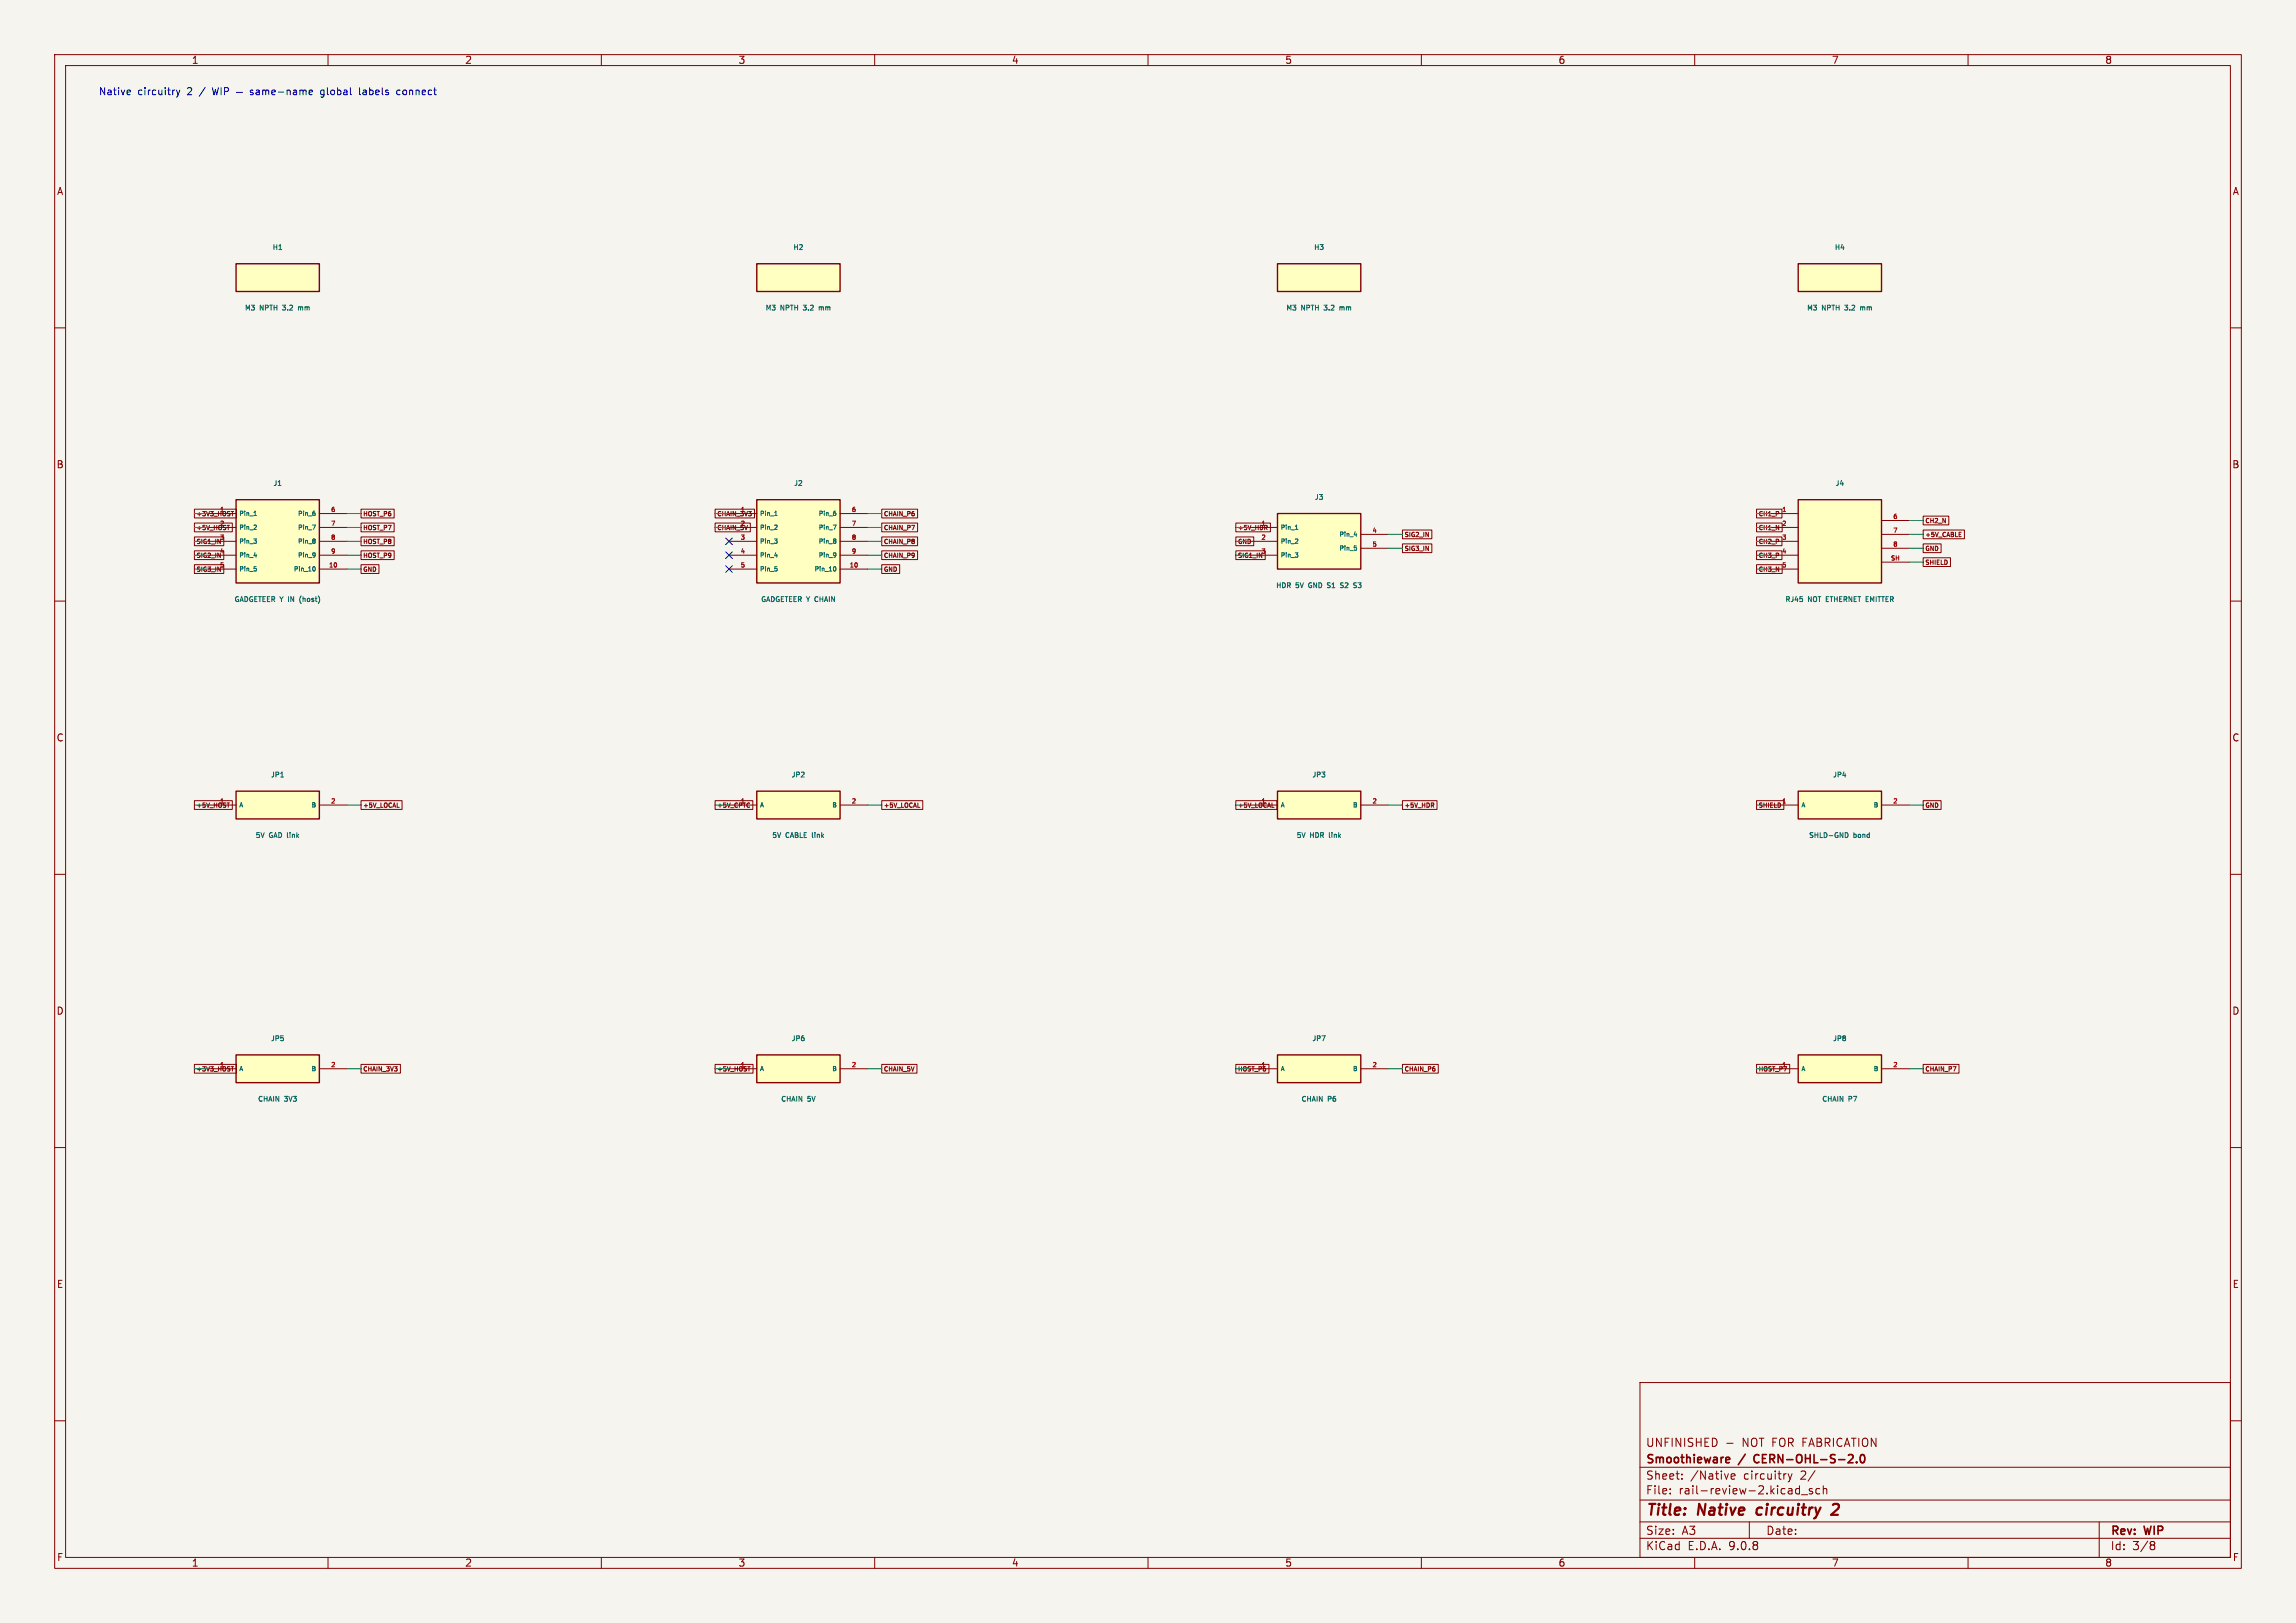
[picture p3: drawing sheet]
<svg xmlns="http://www.w3.org/2000/svg" width="420mm" height="297mm" viewBox="0 0 420 297" stroke-linecap="round" stroke-linejoin="round" font-family="sans-serif">
<defs><g id="words">
<g font-size="2.8" fill="#840000">
<text x="301" y="277.9">Title:</text>
<text x="310.6" y="277.9">Native</text>
<text x="322.2" y="277.9">circuitry</text>
</g>
<g font-size="2.1" fill="#840000">
<text x="301" y="268.2">Smoothieware</text>
<text x="301" y="265">UNFINISHED</text>
<text x="318.2" y="268.2">/</text>
<text x="318.7" y="265">NOT FOR FABRICATION</text>
<text x="321.5" y="268.2">CERN-OHL-S-2.0</text>
<text x="301" y="273.7">File:</text>
<text x="301" y="271">Sheet:</text>
<text x="307.1" y="273.7">rail-review-2.kicad_sch</text>
<text x="309.2" y="271">/Native</text>
<text x="319" y="271">circuitry</text>
<text x="329.5" y="271">2/</text>
<text x="301" y="281.1">Size:</text>
<text x="307.6" y="281.1">A3</text>
<text x="323" y="281.1">Date:</text>
<text x="386" y="281.3">Rev:</text>
<text x="392.4" y="281.3">WIP</text>
<text x="301" y="283.9">KiCad</text>
<text x="308.7" y="283.9">E.D.A.</text>
<text x="316.3" y="283.9">9.0.8</text>
<text x="386" y="283.9">Id:</text>
<text x="390.1" y="283.9">3/8</text>
</g>
<g font-size="1.8" fill="#840000">
<text x="35" y="11.9">1</text>
<text x="85" y="11.9">2</text>
<text x="135" y="11.9">3</text>
<text x="185" y="11.9">4</text>
<text x="235" y="11.9">5</text>
<text x="285" y="11.9">6</text>
<text x="335" y="11.9">7</text>
<text x="385" y="11.9">8</text>
<text x="10.3" y="35.9">A</text>
<text x="408.3" y="35.9">A</text>
<text x="10.3" y="85.9">B</text>
<text x="408.2" y="85.9">B</text>
<text x="10.3" y="135.9">C</text>
<text x="408.2" y="135.9">C</text>
<text x="10.3" y="185.9">D</text>
<text x="408.2" y="185.9">D</text>
<text x="10.3" y="235.9">E</text>
<text x="408.3" y="235.9">E</text>
<text x="10.3" y="285.9">F</text>
<text x="35" y="286.9">1</text>
<text x="85" y="286.9">2</text>
<text x="135" y="286.9">3</text>
<text x="185" y="286.9">4</text>
<text x="235" y="286.9">5</text>
<text x="285" y="286.9">6</text>
<text x="335" y="286.9">7</text>
<text x="385" y="286.9">8</text>
<text x="408.3" y="285.9">F</text>
</g>
<g font-size="1.8" fill="#0000c2">
<text x="18" y="17.6">Native</text>
<text x="25.2" y="17.6">circuitry</text>
<text x="34.4" y="17.6">2</text>
<text x="36.8" y="17.6">/</text>
<text x="59.7" y="17.6">global</text>
<text x="66.9" y="17.6">labels</text>
<text x="74" y="17.6">connect</text>
</g>
<g font-size="1.3" fill="#006464">
<text x="49.8" y="45.9">H1</text>
<text x="145" y="45.9">H2</text>
<text x="240.3" y="45.9">H3</text>
<text x="335.5" y="45.9">H4</text>
<text x="44.7" y="57">M3</text>
<text x="47.5" y="57">NPTH</text>
<text x="52" y="57">3.2</text>
<text x="55.1" y="57">mm</text>
<text x="139.9" y="57">M3</text>
<text x="142.8" y="57">NPTH</text>
<text x="147.2" y="57">3.2</text>
<text x="150.3" y="57">mm</text>
<text x="235.2" y="57">M3</text>
<text x="238" y="57">NPTH</text>
<text x="242.5" y="57">3.2</text>
<text x="245.6" y="57">mm</text>
<text x="330.4" y="57">M3</text>
<text x="333.3" y="57">NPTH</text>
<text x="337.7" y="57">3.2</text>
<text x="340.8" y="57">mm</text>
<text x="49.9" y="89.1">J1</text>
<text x="145.1" y="89.1">J2</text>
<text x="335.6" y="89.1">J4</text>
<text x="240.4" y="91.7">J3</text>
<text x="233.3" y="107.8">HDR</text>
<text x="237" y="107.8">5V</text>
<text x="239.6" y="107.8">GND</text>
<text x="243.3" y="107.8">S1</text>
<text x="246" y="107.8">S2</text>
<text x="248.7" y="107.8">S3</text>
<text x="42.8" y="110.4">GADGETEER Y</text>
<text x="53" y="110.4">IN</text>
<text x="55.3" y="110.4">(host)</text>
<text x="139.1" y="110.4">GADGETEER Y</text>
<text x="149.3" y="110.4">CHAIN</text>
<text x="326.5" y="110.4">RJ45</text>
<text x="330.7" y="110.4">NOT</text>
<text x="334.3" y="110.4">ETHERNET EMITTER</text>
<text x="49.4" y="142.5">JP1</text>
<text x="144.7" y="142.5">JP2</text>
<text x="239.9" y="142.5">JP3</text>
<text x="335.2" y="142.5">JP4</text>
<text x="46.7" y="153.5">5V</text>
<text x="49.2" y="153.5">GAD link</text>
<text x="141.1" y="153.5">5V</text>
<text x="143.7" y="153.5">CABLE</text>
<text x="148.8" y="153.5">link</text>
<text x="237.1" y="153.5">5V</text>
<text x="239.7" y="153.5">HDR</text>
<text x="243.4" y="153.5">link</text>
<text x="330.8" y="153.5">SHLD-GND</text>
<text x="339" y="153.5">bond</text>
<text x="49.4" y="190.7">JP5</text>
<text x="144.7" y="190.7">JP6</text>
<text x="239.9" y="190.7">JP7</text>
<text x="335.2" y="190.7">JP8</text>
<text x="47.1" y="201.8">CHAIN</text>
<text x="52" y="201.8">3V3</text>
<text x="142.8" y="201.8">CHAIN</text>
<text x="147.7" y="201.8">5V</text>
<text x="237.9" y="201.8">CHAIN</text>
<text x="242.9" y="201.8">P6</text>
<text x="333.2" y="201.8">CHAIN</text>
<text x="338.1" y="201.8">P7</text>
</g>
<g font-size="1.1" fill="#840000">
<text x="35.9" y="94.7">+3V3_HOST</text>
<text x="40.1" y="93.7">1</text>
<text x="66.3" y="94.7">HOST_P6</text>
<text x="131.1" y="94.7">CHAIN_3V3</text>
<text x="135.4" y="93.7">1</text>
<text x="161.6" y="94.7">CHAIN_P6</text>
<text x="321.6" y="94.7">CH1_P</text>
<text x="352.1" y="95.9">CH2_N</text>
<text x="35.9" y="99.7">SIG1_IN</text>
<text x="35.9" y="97.2">+5V_HOST</text>
<text x="40.1" y="96.3">2</text>
<text x="66.3" y="99.7">HOST_P8</text>
<text x="66.3" y="97.2">HOST_P7</text>
<text x="131.1" y="97.2">CHAIN_5V</text>
<text x="135.4" y="96.3">2</text>
<text x="161.6" y="97.2">CHAIN_P7</text>
<text x="161.6" y="99.7">CHAIN_P8</text>
<text x="226.4" y="99.7">GND</text>
<text x="226.4" y="97.2">+5V_HDR</text>
<text x="230.6" y="96.3">1</text>
<text x="256.8" y="98.5">SIG2_IN</text>
<text x="256.8" y="101">SIG3_IN</text>
<text x="321.6" y="97.2">CH1_N</text>
<text x="321.6" y="99.7">CH2_P</text>
<text x="352.1" y="101">GND</text>
<text x="352.1" y="98.5">+5V_CABLE</text>
<text x="35.9" y="104.8">SIG3_IN</text>
<text x="35.9" y="102.3">SIG2_IN</text>
<text x="66.3" y="104.8">GND</text>
<text x="66.3" y="102.3">HOST_P9</text>
<text x="161.6" y="104.8">GND</text>
<text x="161.6" y="102.3">CHAIN_P9</text>
<text x="226.4" y="102.3">SIG1_IN</text>
<text x="321.6" y="104.8">CH3_N</text>
<text x="321.6" y="102.3">CH3_P</text>
<text x="352.1" y="103.6">SHIELD</text>
<text x="35.9" y="148">+5V_HOST</text>
<text x="40.1" y="147.1">1</text>
<text x="66.3" y="148">+5V_LOCAL</text>
<text x="131.1" y="148">+5V_CPTC</text>
<text x="135.4" y="147.1">1</text>
<text x="161.6" y="148">+5V_LOCAL</text>
<text x="226.4" y="148">+5V_LOCAL</text>
<text x="230.6" y="147.1">1</text>
<text x="256.8" y="148">+5V_HDR</text>
<text x="321.6" y="148">SHIELD</text>
<text x="325.9" y="147.1">1</text>
<text x="352.1" y="148">GND</text>
<text x="35.9" y="196.3">+3V3_HOST</text>
<text x="40.1" y="195.3">1</text>
<text x="66.3" y="196.3">CHAIN_3V3</text>
<text x="131.1" y="196.3">+5V_HOST</text>
<text x="135.4" y="195.3">1</text>
<text x="161.6" y="196.3">CHAIN_5V</text>
<text x="226.4" y="196.3">HOST_P6</text>
<text x="230.6" y="195.3">1</text>
<text x="256.8" y="196.3">CHAIN_P6</text>
<text x="321.6" y="196.3">HOST_P7</text>
<text x="325.9" y="195.3">1</text>
<text x="352.1" y="196.3">CHAIN_P7</text>
</g>
<g font-size="1.1" fill="#006464">
<text x="43.7" y="94.6">Pin_1</text>
<text x="54.3" y="94.6">Pin_6</text>
<text x="138.9" y="94.6">Pin_1</text>
<text x="149.6" y="94.6">Pin_6</text>
<text x="43.7" y="97.1">Pin_2</text>
<text x="43.7" y="99.7">Pin_3</text>
<text x="54.3" y="97.1">Pin_7</text>
<text x="54.3" y="99.7">Pin_8</text>
<text x="138.9" y="97.1">Pin_2</text>
<text x="138.9" y="99.7">Pin_3</text>
<text x="149.6" y="97.1">Pin_7</text>
<text x="149.6" y="99.7">Pin_8</text>
<text x="234.2" y="97.1">Pin_1</text>
<text x="234.2" y="99.7">Pin_2</text>
<text x="244.8" y="98.4">Pin_4</text>
<text x="244.8" y="101">Pin_5</text>
<text x="43.7" y="102.2">Pin_4</text>
<text x="43.7" y="104.8">Pin_5</text>
<text x="53.6" y="104.8">Pin_10</text>
<text x="54.3" y="102.2">Pin_9</text>
<text x="138.9" y="102.2">Pin_4</text>
<text x="138.9" y="104.8">Pin_5</text>
<text x="148.8" y="104.8">Pin_10</text>
<text x="149.6" y="102.2">Pin_9</text>
<text x="234.2" y="102.2">Pin_3</text>
<text x="43.7" y="147.9">A</text>
<text x="56.8" y="147.9">B</text>
<text x="138.9" y="147.9">A</text>
<text x="152.1" y="147.9">B</text>
<text x="234.2" y="147.9">A</text>
<text x="247.3" y="147.9">B</text>
<text x="329.4" y="147.9">A</text>
<text x="342.6" y="147.9">B</text>
<text x="43.7" y="196.2">A</text>
<text x="56.8" y="196.2">B</text>
<text x="138.9" y="196.2">A</text>
<text x="152.1" y="196.2">B</text>
<text x="234.2" y="196.2">A</text>
<text x="247.3" y="196.2">B</text>
<text x="329.4" y="196.2">A</text>
<text x="342.6" y="196.2">B</text>
</g>
<g font-size="1.1" fill="#a90000">
<text x="60.4" y="93.7">6</text>
<text x="155.7" y="93.7">6</text>
<text x="325.9" y="93.7">1</text>
<text x="346.2" y="95">6</text>
<text x="40.1" y="98.8">3</text>
<text x="40.1" y="101.3">4</text>
<text x="60.4" y="96.3">7</text>
<text x="60.4" y="98.8">8</text>
<text x="60.4" y="101.3">9</text>
<text x="135.4" y="98.8">3</text>
<text x="135.4" y="101.3">4</text>
<text x="155.7" y="96.3">7</text>
<text x="155.7" y="98.8">8</text>
<text x="155.7" y="101.3">9</text>
<text x="230.6" y="98.8">2</text>
<text x="230.6" y="101.3">3</text>
<text x="250.9" y="97.5">4</text>
<text x="250.9" y="100.1">5</text>
<text x="325.9" y="96.3">2</text>
<text x="325.9" y="98.8">3</text>
<text x="325.9" y="101.3">4</text>
<text x="346.2" y="97.5">7</text>
<text x="346.2" y="100.1">8</text>
<text x="40.1" y="103.9">5</text>
<text x="60" y="103.9">10</text>
<text x="135.4" y="103.9">5</text>
<text x="155.3" y="103.9">10</text>
<text x="325.9" y="103.9">5</text>
<text x="345.8" y="102.6">SH</text>
<text x="60.4" y="147.1">2</text>
<text x="155.7" y="147.1">2</text>
<text x="250.9" y="147.1">2</text>
<text x="346.2" y="147.1">2</text>
<text x="60.4" y="195.3">2</text>
<text x="155.7" y="195.3">2</text>
<text x="250.9" y="195.3">2</text>
<text x="346.2" y="195.3">2</text>
</g>
</g></defs>
<path d="M0 0h420v297h-420z" fill="#f5f4ef" stroke="#f5f4ef" stroke-width=".18"/>
<g fill="none" stroke="#840000" stroke-width=".18">
<path d="M10 10h400v277h-400zM12 12h396v273h-396zM60 10v2M110 10v2M160 10v2M210 10v2M260 10v2M310 10v2M360 10v2M10 60h2M408 60h2M10 110h2"/>
<path d="M408 110h2M10 160h2M408 160h2M10 210h2M408 210h2M300 253h108v32h-108zM10 260h2M300 278.5h108M300 274.5h108M300 268.5h108M305.5 273.2v.2M305.5 272.5v.1"/>
<path d="M307.7 270.5v.2M307.7 269.8v.1M315.9 264.1h1.1M316.7 270.2l.7-.2-.1-.2-.4-.1-.2 .2v.7h.6M320 278.5v3M327.1 269.7l.3 1M327.4 270.7l-.3 .5M327.8 269.7l-.4 1M328.7 272.4l.5 .1M329.2 271.9v1.5M329.2 273.3l-.5 .1M329.5 273.5h1.2"/>
<path d="M331.5 272.5l-.3-.1-.3 .2 .1 .2 .5 .2v.3h-.6M332.9 272.5l-.5-.1-.2 .3v.4l.1 .2h.6M333.5 272.5l.2-.1 .4 .1 .1 .9M333.5 271.9v1.5M384 278.5v6.5M408 260h2M60 285v2M110 285v2M160 285v2M210 285v2M260 285v2M300 281.5h108"/>
<path d="M310 285v2M360 285v2M393.6 282.1l.4 .1 .2 .2-.3 .3M393.6 282.7h.3M393.9 282.7l.2 .2 .1 .4-.2 .2-.4 .1"/>
</g>
<path d="M321.5 276.1l-.2 .7 .3 .4M335.3 275.4l.3-.2h.5a.45 .45 0 0 1 .3 .6l-.2 .3-1.2 1.1h1.2" fill="none" stroke="#840000" stroke-width=".4"/>
<path d="M315.9 266.7l.4 .1 .1 .2-.7 .2M316.3 267.6l-.4 .1M321 266.4l-.2 .4 .2 .7M338 267.7h1M338.9 266.3v.5M339.6 267.5v.2M340.4 266.3l.2-.1a.8 .8 0 0 1 .5 .7 .8 .8 0 0 1-.5 .8l-.2-.2-.1-.4z" fill="none" stroke="#840000" stroke-width=".3"/>
<path d="M328.9 48.3h15.3v5h-15.3z" fill="#ffffc2"/>
<path d="M328.9 48.3h15.3v5h-15.3z" fill="none" stroke="#840000" stroke-width=".25"/>
<path d="M340.3 56.1v.6M340.5 56.1l-.2 .1" fill="none" stroke="#006464" stroke-width=".18"/>
<path d="M233.7 144.8h15.2v5.1h-15.2z" fill="#ffffc2"/>
<path d="M233.7 144.8h15.2v5.1h-15.2z" fill="none" stroke="#840000" stroke-width=".25"/>
<path d="M228.6 147.3h5.1M248.9 147.3h5.1" fill="none" stroke="#840000" stroke-width=".18"/>
<path d="M43.2 144.8h15.2v5.1h-15.2z" fill="#ffffc2"/>
<path d="M43.2 144.8h15.2v5.1h-15.2z" fill="none" stroke="#840000" stroke-width=".25"/>
<path d="M38.1 147.3h5.1M58.4 147.3h5.1" fill="none" stroke="#840000" stroke-width=".18"/>
<path d="M51.3 142.2h.6" fill="none" stroke="#006464" stroke-width=".18"/>
<path d="M43.2 193h15.2v5.1h-15.2z" fill="#ffffc2"/>
<path d="M43.2 193h15.2v5.1h-15.2z" fill="none" stroke="#840000" stroke-width=".25"/>
<path d="M38.1 195.6h5.1M58.4 195.6h5.1" fill="none" stroke="#840000" stroke-width=".18"/>
<path d="M233.7 193h15.2v5.1h-15.2z" fill="#ffffc2"/>
<path d="M233.7 193h15.2v5.1h-15.2z" fill="none" stroke="#840000" stroke-width=".25"/>
<path d="M228.6 195.6h5.1M248.9 195.6h5.1" fill="none" stroke="#840000" stroke-width=".18"/>
<path d="M233.7 94h15.2v10.1h-15.2z" fill="#ffffc2"/>
<path d="M233.7 94h15.2v10.1h-15.2z" fill="none" stroke="#840000" stroke-width=".25"/>
<path d="M228.6 96.5h5.1M228.6 99.1h5.1M248.9 97.8h5.1M228.6 101.6h5.1M248.9 100.3h5.1" fill="none" stroke="#840000" stroke-width=".18"/>
<g fill="none" stroke="#006464" stroke-width=".18">
<path d="M237 96.9h.4M237.3 98.7l.1 .3-.5 .4h.5M247.7 97.9h.5M247.7 99.9h.4M248.1 97.6v.6M236.9 101.2h.5l-.3 .3M237.4 101.5v.4M242.8 107.5h.3M243 106.6l-.2 .2 .2 .3M245.2 107.5h.4M245.7 106.7l-.3-.1-.2 .2 .1 .2 .3 .2M247.8 107.1l.2 .1 .1 .2-.4 .1"/>
<path d="M247.8 106.6l.3 .1M248 100.2l.2 .1-.2 .4"/>
</g>
<path d="M138.4 144.8h15.3v5.1h-15.3z" fill="#ffffc2"/>
<path d="M138.4 144.8h15.3v5.1h-15.3z" fill="none" stroke="#840000" stroke-width=".25"/>
<path d="M133.3 147.3h5.1M153.7 147.3h5" fill="none" stroke="#840000" stroke-width=".18"/>
<path d="M138.4 193h15.3v5.1h-15.3z" fill="#ffffc2"/>
<path d="M138.4 193h15.3v5.1h-15.3z" fill="none" stroke="#840000" stroke-width=".25"/>
<path d="M133.3 195.6h5.1M153.7 195.6h5" fill="none" stroke="#840000" stroke-width=".18"/>
<path d="M233.7 48.3h15.2v5h-15.2z" fill="#ffffc2"/>
<path d="M233.7 48.3h15.2v5h-15.2z" fill="none" stroke="#840000" stroke-width=".25"/>
<path d="M245.1 56.1v.6M245.2 56.1l-.1 .1" fill="none" stroke="#006464" stroke-width=".18"/>
<path d="M328.9 144.8h15.3v5.1h-15.3z" fill="#ffffc2"/>
<path d="M328.9 144.8h15.3v5.1h-15.3z" fill="none" stroke="#840000" stroke-width=".25"/>
<path d="M323.8 147.3h5.1M344.2 147.3h5" fill="none" stroke="#840000" stroke-width=".18"/>
<path d="M337.5 152.4a.45 .45 0 0 1 .6 .4 .45 .45 0 0 1-.6 .5" fill="none" stroke="#006464" stroke-width=".18"/>
<path d="M328.9 91.4h15.3v15.3h-15.3z" fill="#ffffc2"/>
<path d="M328.9 91.4h15.3v15.3h-15.3z" fill="none" stroke="#840000" stroke-width=".25"/>
<path d="M323.8 94h5.1M323.8 96.5h5.1M323.8 99.1h5.1M344.2 95.3h5M344.2 97.8h5M323.8 101.6h5.1M323.8 104.1h5.1M344.2 100.3h5M344.2 102.9h5" fill="none" stroke="#840000" stroke-width=".18"/>
<path d="M328.9 193h15.3v5.1h-15.3z" fill="#ffffc2"/>
<path d="M328.9 193h15.3v5.1h-15.3z" fill="none" stroke="#840000" stroke-width=".25"/>
<path d="M323.8 195.6h5.1M344.2 195.6h5" fill="none" stroke="#840000" stroke-width=".18"/>
<path d="M138.4 48.3h15.3v5h-15.3z" fill="#ffffc2"/>
<path d="M138.4 48.3h15.3v5h-15.3z" fill="none" stroke="#840000" stroke-width=".25"/>
<path d="M149.8 56.1v.6M150 56.1l-.2 .1" fill="none" stroke="#006464" stroke-width=".18"/>
<path d="M138.4 91.4h15.3v15.3h-15.3z" fill="#ffffc2"/>
<path d="M138.4 91.4h15.3v15.3h-15.3z" fill="none" stroke="#840000" stroke-width=".25"/>
<path d="M133.3 94h5.1M133.3 96.5h5.1M133.3 99.1h5.1M153.7 94h5M153.7 96.5h5M153.7 99.1h5M133.3 101.6h5.1M133.3 104.1h5.1M153.7 101.6h5M153.7 104.1h5" fill="none" stroke="#840000" stroke-width=".18"/>
<g fill="none" stroke="#006464" stroke-width=".18">
<path d="M141.7 98.6h.5l-.3 .3M141.7 94.3h.5M142.1 96.1v.3l-.4 .5h.5M142.1 99v.3M152.4 96.1h.5l-.3 .8M152.7 93.5h.1M152.8 93.8l.1 .2-.1 .3M152.8 98.6l.1 .2-.1 .2 .1 .3-.1 .1M141.7 101.7h.5M142.1 104.1v.3M152.6 103.7a.43 .43 0 0 1 .3 .4 .43 .43 0 0 1-.3 .4M152.8 101.2l.1 .1-.1 .6"/>
<path d="M152.9 101.5l-.1 .2"/>
</g>
<path d="M43.2 91.4h15.2v15.3h-15.2z" fill="#ffffc2"/>
<path d="M43.2 91.4h15.2v15.3h-15.2z" fill="none" stroke="#840000" stroke-width=".25"/>
<path d="M38.1 94h5.1M38.1 96.5h5.1M38.1 99.1h5.1M58.4 94h5.1M58.4 96.5h5.1M58.4 99.1h5.1M38.1 101.6h5.1M38.1 104.1h5.1M58.4 101.6h5.1M58.4 104.1h5.1" fill="none" stroke="#840000" stroke-width=".18"/>
<g fill="none" stroke="#006464" stroke-width=".18">
<path d="M46.4 98.6h.5l-.3 .3M46.5 94.3h.4M46.8 96.1l.1 .3-.5 .5h.5M46.9 99v.3M57.2 96.1h.5l-.3 .8M57.4 93.5h.2M57.5 93.8l.2 .2-.2 .3M57.5 98.6l.2 .2-.2 .2 .2 .3-.2 .1M46.5 101.7h.5M46.9 104.1v.3M55 109.2l-.2 .5 .2 .6M57.4 103.7a.43 .43 0 0 1 .3 .4 .43 .43 0 0 1-.3 .4"/>
<path d="M57.5 101.2l.2 .1-.2 .6M57.7 101.5l-.2 .2"/>
</g>
<path d="M43.2 48.3h15.2v5h-15.2z" fill="#ffffc2"/>
<path d="M43.2 48.3h15.2v5h-15.2z" fill="none" stroke="#840000" stroke-width=".25"/>
<path d="M54.6 56.1v.6M54.7 56.1l-.1 .1" fill="none" stroke="#006464" stroke-width=".18"/>
<g fill="none" stroke="#840000" stroke-width=".18">
<path d="M35.6 93.2h7.7v1.6h-7.7zM35.6 98.3h5.3v1.6h-5.3zM35.6 95.7h6.9v1.6h-6.9zM41.5 96.1h.5M42.3 93.6h.4M66 98.3h6.1v1.6h-6.1zM66 95.7h6.1v1.6h-6.1zM66 93.2h6.1v1.6h-6.1zM130.8 95.7h6.5v1.6h-6.5zM130.8 93.2h7.2v1.6h-7.2zM161.3 95.7h6.5v1.6h-6.5zM161.3 93.2h6.5v1.6h-6.5z"/>
<path d="M161.3 98.3h6.5v1.6h-6.5zM226.1 98.3h3.2v1.6h-3.2zM226.1 95.7h6.3v1.6h-6.3zM231.5 96.6l.3 .3M231.7 96.2v.3M256.5 97h5.4v1.6h-5.4zM256.5 99.5h5.4v1.6h-5.4zM321.3 95.7h4.7v1.6h-4.7zM321.3 93.2h4.7v1.6h-4.7zM321.3 98.3h4.7v1.6h-4.7zM351.8 99.5h3.3v1.6h-3.3zM351.8 97h7.5v1.6h-7.5z"/>
<path d="M351.8 94.4h4.7v1.7h-4.7zM358.4 98.2h.3M358.4 97.4h.3M35.6 103.3h5.3v1.6h-5.3zM35.6 100.8h5.3v1.6h-5.3zM66 103.3h3.3v1.6h-3.3zM66 100.8h6.1v1.6h-6.1zM161.3 103.3h3.3v1.6h-3.3zM161.3 100.8h6.5v1.6h-6.5zM226.1 100.8h5.3v1.6h-5.3zM321.3 103.3h4.7v1.6h-4.7zM321.3 100.8h4.7v1.6h-4.7z"/>
<path d="M351.8 102.1h5v1.6h-5zM35.6 146.5h6.9v1.6h-6.9zM41.5 146.9h.5M66 146.5h7.5v1.6h-7.5zM72.6 147.7h.4M130.8 146.5h6.9v1.6h-6.9zM161.3 146.5h7.5v1.6h-7.5zM167.9 147.7h.4M226.1 146.5h7.5v1.6h-7.5zM232.7 147.7h.4M256.5 146.5h6.4v1.6h-6.4zM262 147.4l.3 .3"/>
<path d="M262.2 147v.3M262.2 147.3h.1M321.3 146.5h5v1.6h-5zM351.8 146.5h3.3v1.6h-3.3zM35.6 194.8h7.7v1.6h-7.7zM42.3 195.2h.4M66 194.8h7.2v1.6h-7.2zM130.8 194.8h6.9v1.6h-6.9zM136.8 195.2h.4M161.3 194.8h6.4v1.6h-6.4zM226.1 194.8h6v1.6h-6zM256.5 194.8h6.6v1.6h-6.6z"/>
<path d="M321.3 194.8h6.1v1.6h-6.1zM351.8 194.8h6.5v1.6h-6.5z"/>
</g>
<g fill="none" stroke="#009600" stroke-width=".18">
<path d="M35.6 94h2.5M35.6 96.5h2.5M35.6 99.1h2.5M63.5 94h2.5M63.5 96.5h2.5M63.5 99.1h2.5M130.8 94h2.5M130.8 96.5h2.5M158.7 94h2.6M158.7 96.5h2.6M158.7 99.1h2.6M226.1 96.5h2.5"/>
<path d="M226.1 99.1h2.5M254 97.8h2.5M321.3 94h2.5M321.3 96.5h2.5M321.3 99.1h2.5M349.2 95.3h2.6M349.2 97.8h2.6M35.6 101.6h2.5M35.6 104.1h2.5M63.5 101.6h2.5M63.5 104.1h2.5M158.7 101.6h2.6"/>
<path d="M158.7 104.1h2.6M226.1 101.6h2.5M254 100.3h2.5M321.3 101.6h2.5M321.3 104.1h2.5M349.2 102.9h2.6M349.2 100.3h2.6M35.6 147.3h2.5M63.5 147.3h2.5M130.8 147.3h2.5M158.7 147.3h2.6M226.1 147.3h2.5"/>
<path d="M254 147.3h2.5M321.3 147.3h2.5M349.2 147.3h2.6M35.6 195.6h2.5M63.5 195.6h2.5M130.8 195.6h2.5M158.7 195.6h2.6M226.1 195.6h2.5M254 195.6h2.5M321.3 195.6h2.5M349.2 195.6h2.6"/>
</g>
<path d="M132.7 98.5l1.3 1.2M134 98.5l-1.3 1.2M132.7 101l1.3 1.2M132.7 103.5l1.3 1.2M134 101l-1.3 1.2M134 103.5l-1.3 1.2" fill="none" stroke="#000084" stroke-width=".18"/>
<g fill="none" stroke="#0000c2" stroke-width=".18">
<path d="M23.7 16.5l.2 .3-.7 .1M23.8 17.3h-.1M32.3 16.5l.3 .8M32.6 17.3l-.3 .5M32.9 16.5l-.3 .8M38.8 16l.3 1.3 .3-.9 .2 .9 .4-1.3M40.4 16v1.3M41.1 16.7h.6l.1-.2-.1-.3-.6-.2v1.3M43.2 16.9h1.1M46.3 16.5h-.3l-.2 .2v.1l.5 .2v.3h-.5M46.9 16.5h.5v.8M47.4 16.8h-.4l-.2 .2 .2 .3h.4"/>
<path d="M48.1 16.6l.3-.1 .2 .2M48.1 16.5v.8M48.6 16.7l.2-.2h.3l.1 .8M48.6 16.7v.6M49.7 16.9l.7-.1-.1-.3h-.4l-.2 .2 .1 .6h.5M50.9 16.8h1M52.5 16.6l.2-.1h.3l.1 .8M52.5 16.5v.8M53.7 16.5h.5l.1 .8M54.3 16.8h-.5l-.2 .2 .2 .3h.5M54.9 16.6l.3-.1 .2 .2M54.9 16.5v.8"/>
<path d="M55.4 16.7l.2-.2h.3l.1 .8M55.4 16.7v.6M56.5 16.9l.7-.1-.1-.3h-.4l-.2 .2 .1 .6h.5M58.7 17.7h.4M59.1 16.5h-.3l-.2 .2 .1 .5 .4 .1M65.8 16v1.2l.2 .1M66.4 16.9v.4M73.2 16.5h-.4l-.2 .2 .1 .6h.5"/>
</g>
<use href="#words"/>
</svg>
